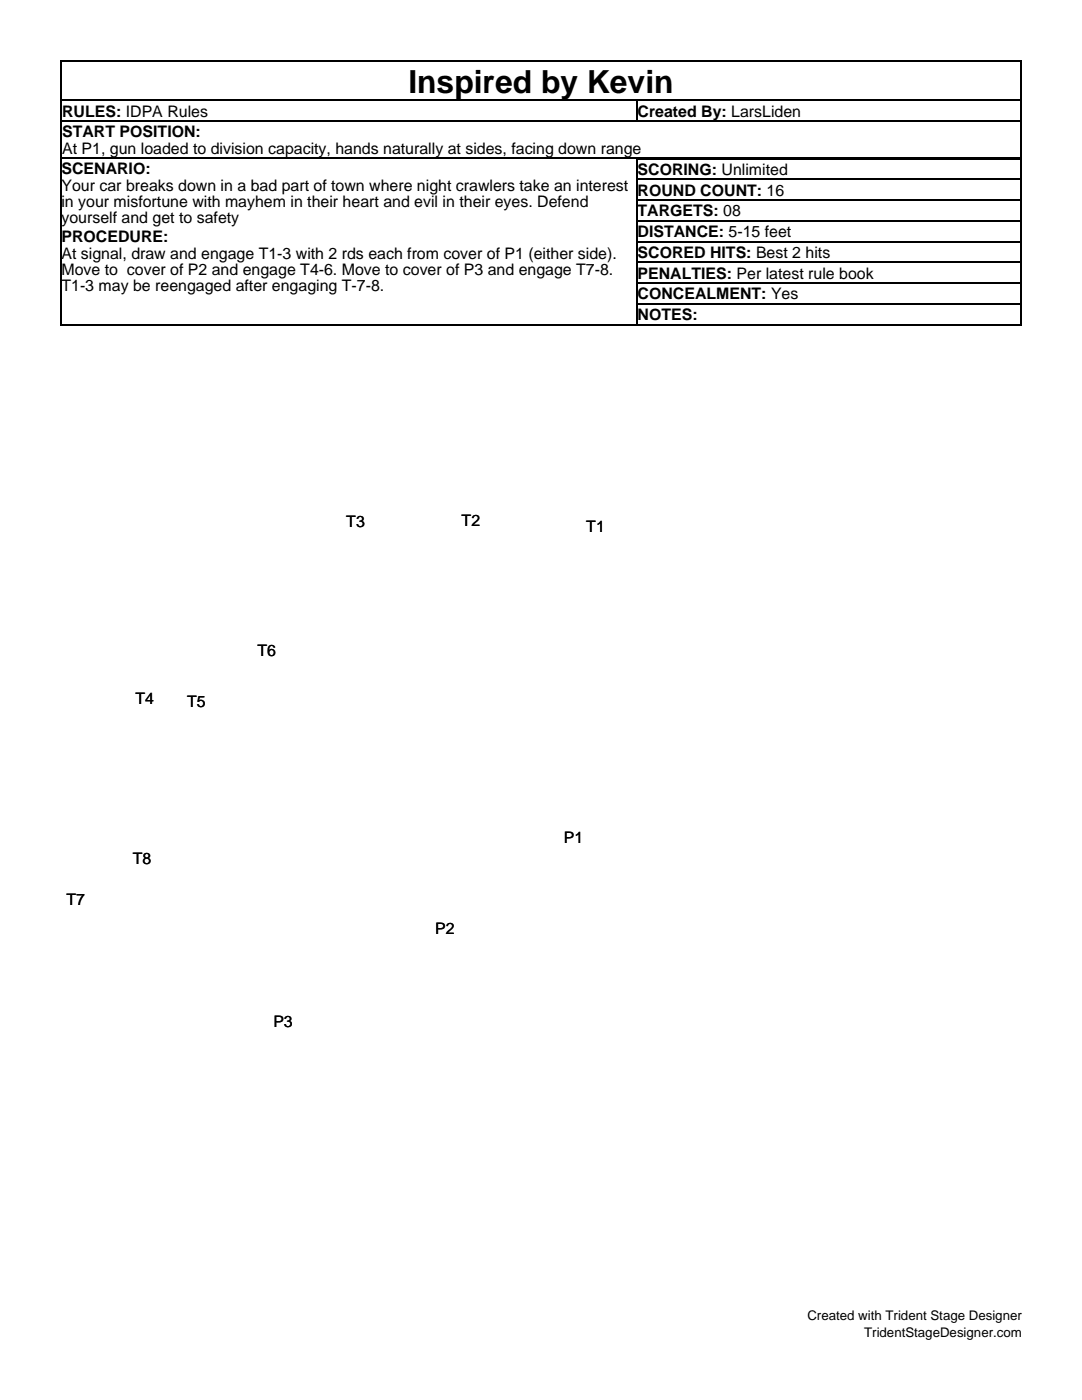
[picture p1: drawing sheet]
<svg xmlns="http://www.w3.org/2000/svg" width="216mm" height="279mm" viewBox="0 0 216 279" stroke-linecap="round" stroke-linejoin="round" font-family="sans-serif">
<defs><g id="words">
<text font-size="6.3" x="81.5" y="18.5">Inspired by Kevin</text>
<g font-size="3.2">
<text x="12.4" y="23.3">RULES: IDPA Rules</text>
<text x="127.2" y="23.3">Created By: LarsLiden</text>
<text x="12.4" y="27.4">START POSITION:</text>
<text x="12.3" y="34.8">SCENARIO:</text>
<text x="12.4" y="30.8">At P1, gun loaded to division capacity, hands naturally at sides, facing down range</text>
<text x="127.2" y="34.9">SCORING: Unlimited</text>
<text x="12.3" y="38.1">Your car breaks down in a bad part of town where night crawlers take an interest</text>
<text x="12.3" y="41.4">in your misfortune with mayhem in their heart and evil in their eyes. Defend</text>
<text x="127.2" y="39">ROUND COUNT: 16</text>
<text x="12.3" y="44.6">yourself and get to safety</text>
<text x="127.2" y="43.2">TARGETS: 08</text>
<text x="127.2" y="47.3">DISTANCE: 5-15 feet</text>
<text x="12.3" y="48.3">PROCEDURE:</text>
<text x="12.3" y="51.7">At signal, draw and engage T1-3 with 2 rds each from cover of P1 (either side).</text>
<text x="127.2" y="51.5">SCORED HITS: Best 2 hits</text>
<text x="12.3" y="54.9">Move to cover of P2 and engage T4-6. Move to cover of P3 and engage T7-8.</text>
<text x="12.3" y="58.2">T1-3 may be reengaged after engaging T-7-8.</text>
<text x="127.2" y="55.6">PENALTIES: Per latest rule book</text>
<text x="127.2" y="59.7">CONCEALMENT: Yes</text>
<text x="127.2" y="63.9">NOTES:</text>
<text x="69.1" y="105.2">T3</text>
<text x="92.1" y="104.9">T2</text>
<text x="117" y="106.3">T1</text>
<text x="51.4" y="130.9">T6</text>
<text x="27" y="140.4">T4</text>
<text x="37.3" y="141.2">T5</text>
<text x="26.5" y="172.4">T8</text>
<text x="112.5" y="168.2">P1</text>
<text x="13.3" y="180.6">T7</text>
<text x="86.8" y="186.4">P2</text>
<text x="54.5" y="205">P3</text>
</g>
<g font-size="2.6">
<text x="161.1" y="263.5">Created with Trident Stage Designer</text>
<text x="172.4" y="266.8">TridentStageDesigner.com</text>
</g>
</g></defs>
<g fill="none" stroke="#000" stroke-width=".26">
<path d="M12.1 12.3h191.7M12.3 12.1v52.7M127.1 19.9v4.4M203.6 12.1v52.8M12.1 20h191.7M12.1 24.2h191.7M12.1 31.5h191.7M127 31.7h76.8M127 35.8h76.8M127 39.9h76.8M127.1 31.5v33.4M127 44.1h76.8"/>
<path d="M127 48.2h76.8M127 52.4h76.8M127 56.5h76.8M12.1 64.8h191.7M127 60.7h76.8"/>
</g>
<path d="M12.1 64.8h.3v.1h-.3zM203.5 64.8h.3v.1h-.3z" fill="#000"/>
<use href="#words"/>
</svg>
